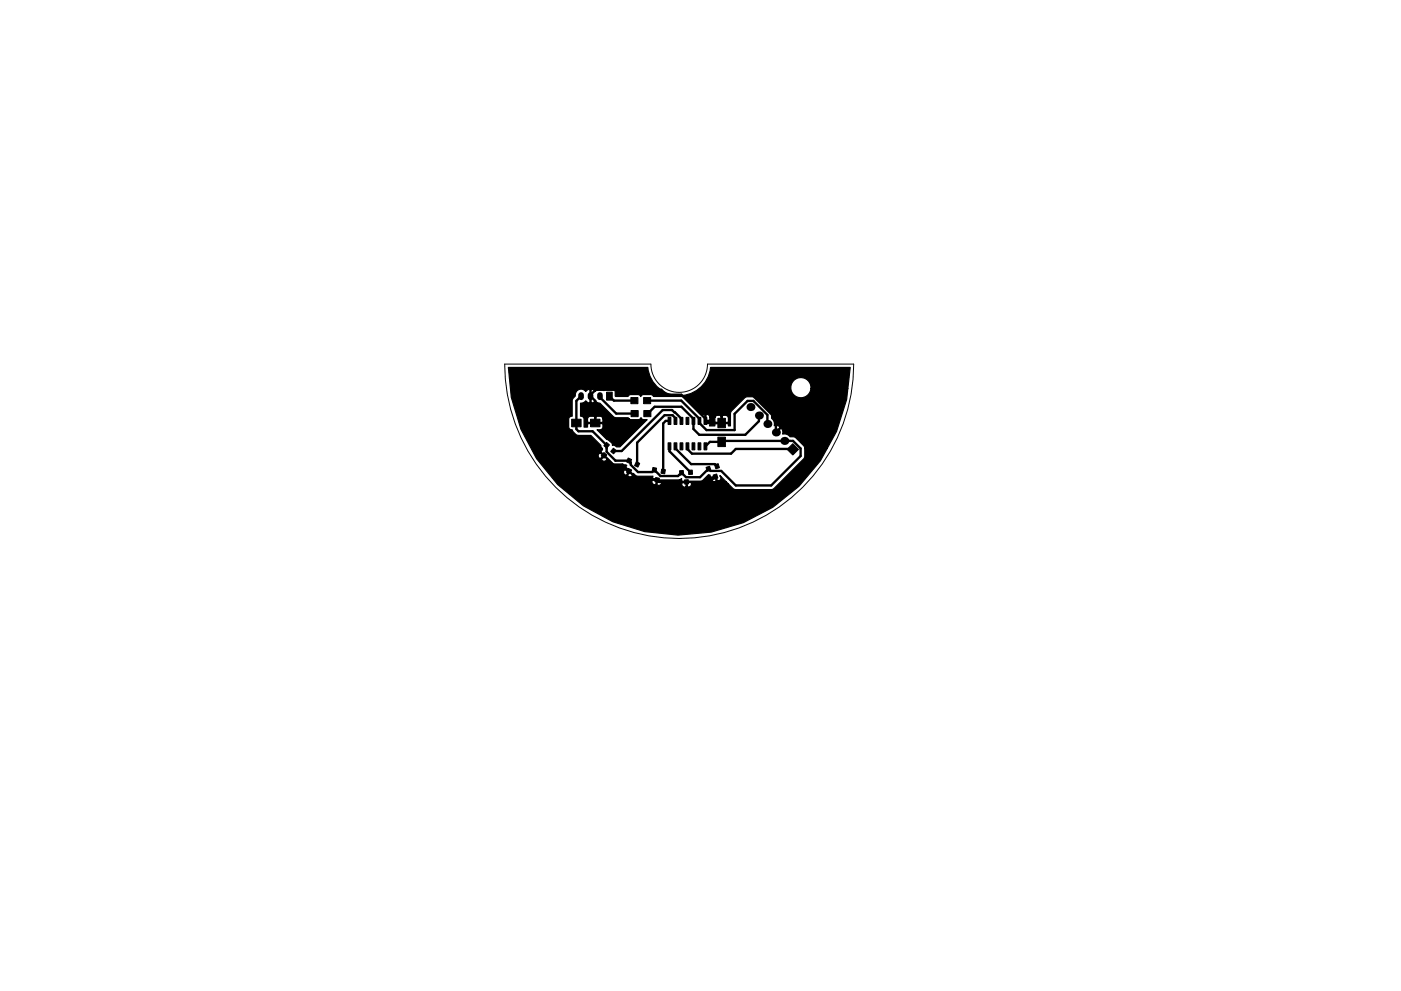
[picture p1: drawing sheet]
<svg xmlns="http://www.w3.org/2000/svg" width="297mm" height="210mm" viewBox="0 0 297 210" stroke-linecap="round" stroke-linejoin="round" font-family="sans-serif">
<path d="M107 77.2h31a6 6 0 0 0 6 6 6 6 0 0 0 6-6h31a37 37 0 0 1-37 37 37 37 0 0 1-37-37z" fill="none" stroke="#000" stroke-width=".21"/>
<g fill="#000" stroke="#000" stroke-width=".21">
<path d="M121.2 88.9h2v1.6h-2zM125.2 88.9h2v1.6h-2zM128 96l.7 .5-.6 .7-.6-.5zM128.6 93.9l.6 .5-.6 .7-.6-.5zM128.6 83.2h1.2v1.7h-1.2zM130.1 95.1l.6 .5-.6 .7-.6-.5zM133.2 97.2l.7 .3-.4 .8-.7-.3zM133.2 99.4l.7 .3-.3 .8-.8-.3zM133.8 84.3h1.5v1.3h-1.5zM133.8 87.1h1.5v1.3h-1.5zM134.9 98l.7 .3-.3 .8-.8-.3zM136.5 84.3h1.5v1.3h-1.5z"/>
<path d="M136.5 87.1h1.5v1.3h-1.5zM138.4 99.2l.8 .1-.1 .9-.8-.1zM140.3 99.5l.8 .2-.2 .8-.8-.1zM141.6 93.9h.6v1.5h-.6zM141.6 88.5h.6v1.5h-.6zM142.9 93.9h.6v1.5h-.6zM142.9 88.5h.6v1.5h-.6zM144.2 93.9h.6v1.5h-.6zM144.2 88.5h.6v1.5h-.6zM144.1 99.9l.8-.1v.9l-.8 .1zM145.5 93.9h.6v1.5h-.6zM145.5 88.5h.6v1.5h-.6z"/>
<path d="M146.7 93.9h.6v1.5h-.6zM146.7 88.5h.6v1.5h-.6zM146 99.8l.8-.1v.9l-.8 .1zM148 93.9h.6v1.5h-.6zM148 88.5h.6v1.5h-.6zM149.3 93.9h.6v1.5h-.6zM149.3 88.5h.6v1.5h-.6zM149.7 99.2l.8-.3 .2 .9-.7 .2zM152.2 92.7h1.6v2h-1.6zM152.2 88.7h1.6v2h-1.6zM151.5 98.6l.8-.2 .2 .8-.7 .3zM166.9 95.3l1.2-1.2 1.2 1.2-1.2 1.2z"/>
<path d="M139 101.3l.8 .2-.2 .8-.7-.1zM145.1 101.8h.8l.1 .9h-.8zM151.2 100.8l.7-.2 .3 .8-.8 .3z"/>
</g>
<path d="M123.2 83.8v.5M125.2 83.8v.5M127.2 83.8v.5" fill="none" stroke="#000" stroke-width="1.2"/>
<g fill="#000">
<circle cx="159.1" cy="86.4" r=".85"/>
<circle cx="160.9" cy="88.2" r=".85"/>
<circle cx="162.7" cy="90" r=".85"/>
<circle cx="164.5" cy="91.7" r=".85"/>
<circle cx="166.3" cy="93.5" r=".85"/>
</g>
<g fill="none" stroke="#000" stroke-width=".5">
<path d="M123.2 84l-1 1v6l.5 .5h2.9l3 3v1.4l1.9 1.8M126.2 89.7v-4.7l-1-1v-.2l1.1-1.1h13.9l1.1 1h3.2l5.1 5.1v.5l.4 .4h3v-1.5l4.5-4.5h1.9l5.1 5.1v2.9M127.2 84v.3l3.5 3.4h3.9M128.1 96.6l1.9 2h2l3.2 3.1h3.5l.6 .1 .4 .4h10.9l1.1-1.1M129.2 84.3v-.3l1 1h4.3M130.5 97.7h.1M137.2 85h7.2l3.9 3.8v.9l1.5 1.5h6v-3.4l2.7-2.7h1.2l3 2.9v2M137.3 87.7l1.5-1.4h5.7l2.5 2.5v2.2l1.3 1.2h9.7l2.9-2.8v-1.2M141.9 89.3h-.8l-.5 .5v10.2M141.9 94.7v1l4.5 4.5M143.2 89.3v-.6l-.6-.6h-1.7l-5.8 5.8v4.6M143.2 94.7v.4l3.3 3.4h5.1l.4 .4"/>
<path d="M144.5 89.3v-.5l-2-1.8h-2l-8.7 8.7h-1.7M145.8 94.7v.6l.9 .9h8.3l1-1 12.1 .1M149.6 94.7l.9-1h2.5l.2-.2h14.9l1.6 1.7v1.6l-6.2 6.2h-7.5l-3.1-3.1h-2.3l-.4-.4-1.8 1.7h-2.9l-1-.9-.7 .7h-3.8l-1.3-1.3-.4 .5h-3l-1.6-1.6v-.5l-.3-.4h-2.9"/>
</g>
<path d="M107.8 78h29.6l.4 1.9 .7 1.1 .8 1 .9 .8 1.1 .6 1.3 .4 1.3 .2 1.3-.2 1.3-.3 1.1-.6 1.1-.8 .8-1 .6-1.2 .5-1.9h29.7l-.5 4.4h-7.9v-.4a2.15 2.15 0 0 0-3.3-1.6 2.15 2.15 0 0 0 .1 3.7 2.15 2.15 0 0 0 3.2-1.7h7.9l-.3 2.4-2.1 6.7-2 3.7h-4.8l-.2-.7-1.8-1.7-1.1-.1-.9-.6h-.7l.1-.4a.67 .67 0 0 0-.5-.8l-1 1-.2-.1 1-1.1v-.2l-.7-.2h-.5l.1-.7-.6-.8-.2-1.3-3-3.1-.5-.2h-1.6l-.4 .2-2.9 2.9-.1 1.4h-.5l-.2-.4-.3-.2h-.6l-.2 .2-1-.2-.5 .4h-1.1v-.1a.48 .48 0 0 0-.8-.3v1.1h.6l.2-.2v-.5h1.1v1l.1 .1h1.2v-1.3h.2v1.3h1.2l.1-.1v-.8h.5v1.7h-.5l-.1-.5h-2.6l-.1 .5h-1.2l.1-.8-.2-.2h-.9v-1.3l-.1-.2h-.7l-3.5-3.5-.5-.3h-6.1l-.1-.2-.4-.2h-1.7l-.4 .4-.2-.2-.4-.2h-1.7l-.4 .4h-2.7l-.1-1.1-.3-.4h-1.5l-.6 .3-.1-.1a1.23 1.23 0 0 0-1.7 .3l-.2-.2a.46 .46 0 0 0-.7-.2v2.7l.3 .1 .6-.5 .5 .5h.5l3.1 3.1h2.9l.2 .3h-5.6l-.1-.4-.3-.2h-.9l-.4 .2-.2-.2h-.8l-.3 .2-.2 .3v.7l.1 .1h1.4v-1.1h.2v1.1h1.4l.1-.1v-.6h5.6l.3 .1h1.6l.3-.1 .3-.3 .3 .4h1l-5.8 5.8h-.7l-.4-.3h-.5l-.1-.5-1.1-.8-2-2h.8l.3-.2 .1-1-.1-.1h-3l-.1 .1v.6h-.8v-1.8l-.3-.4-.4-.1v-2.8l.6-.1 .5-.4 .6 .5 .3-.1v-2.7a.69 .69 0 0 0-.9 .4 1.25 1.25 0 0 0-1.5-.4 1.25 1.25 0 0 0-.7 1.3l-.7 .9v3.4l-.4 .1-.3 .4v1.9l.3 .4 .4 .1 .3 .5 .7 .6 3 .1 2.1 2.1v.3l.3 .3-.2 .9 .6 .6h-.2l-.6-.5a.55 .55 0 0 0-.5 .6 .55 .55 0 0 0 .6 .5l.5-.6h.2l-.5 .8a.55 .55 0 0 0 .6 .5 .55 .55 0 0 0 .4-.6l1.6 1.3 2.7 .1-.3 .6v.2l1 .4-.4 .1-.7-.3a.55 .55 0 0 0-.3 .7 .55 .55 0 0 0 .7 .3l.3-.7h.3l-.4 .8 .2 .3a.58 .58 0 0 0 .6-.1 .58 .58 0 0 0 .2-.6l1 .6h3.3v.4l.1 .2 1.4 .3h3.9l.7-.3v.3h-5.3l-.8-.1-.1 .1a.58 .58 0 0 0 .1 .7 .58 .58 0 0 0 .6 .1l.2-.8h5.3l.2 .3 3.9-.1 .4-.2 1.2-1.2 .3 .1 .1 .3 .2 .1 1-.3 .4 1.1h-.4l-.2-.7-.7 .2a.55 .55 0 0 0 .2 .7 .55 .55 0 0 0 .7-.2h.7a.58 .58 0 0 0 .3-.5 .58 .58 0 0 0-.2-.5l1.4 1.3h-13.7l-.1-.2-.8-.1-.1 .8a.58 .58 0 0 0 .7 .1 .58 .58 0 0 0 .3-.6h13.7l.5 .4h-7.9l-.2-.4-.7 .1v.8h-.2l-.1-.8h-.7l-.2 .2a.58 .58 0 0 0 .3 .6 .58 .58 0 0 0 .7 0l.7 .1 .3-.2 .1-.4h7.9l.9 .9 .4 .3h7.9l.4-.3 6.4-6.4 .1-.4v-1.6h4.8l-1.5 2.5-4.5 5.5-5.5 4.4-6.3 3.3-6.8 2-7.1 .6-7-.7-6.8-2.1-6.2-3.4-5.4-4.5-4.5-5.5-3.3-6.2-2.1-6.8z" fill="#000" stroke="#000" stroke-width=".25"/>
</svg>
